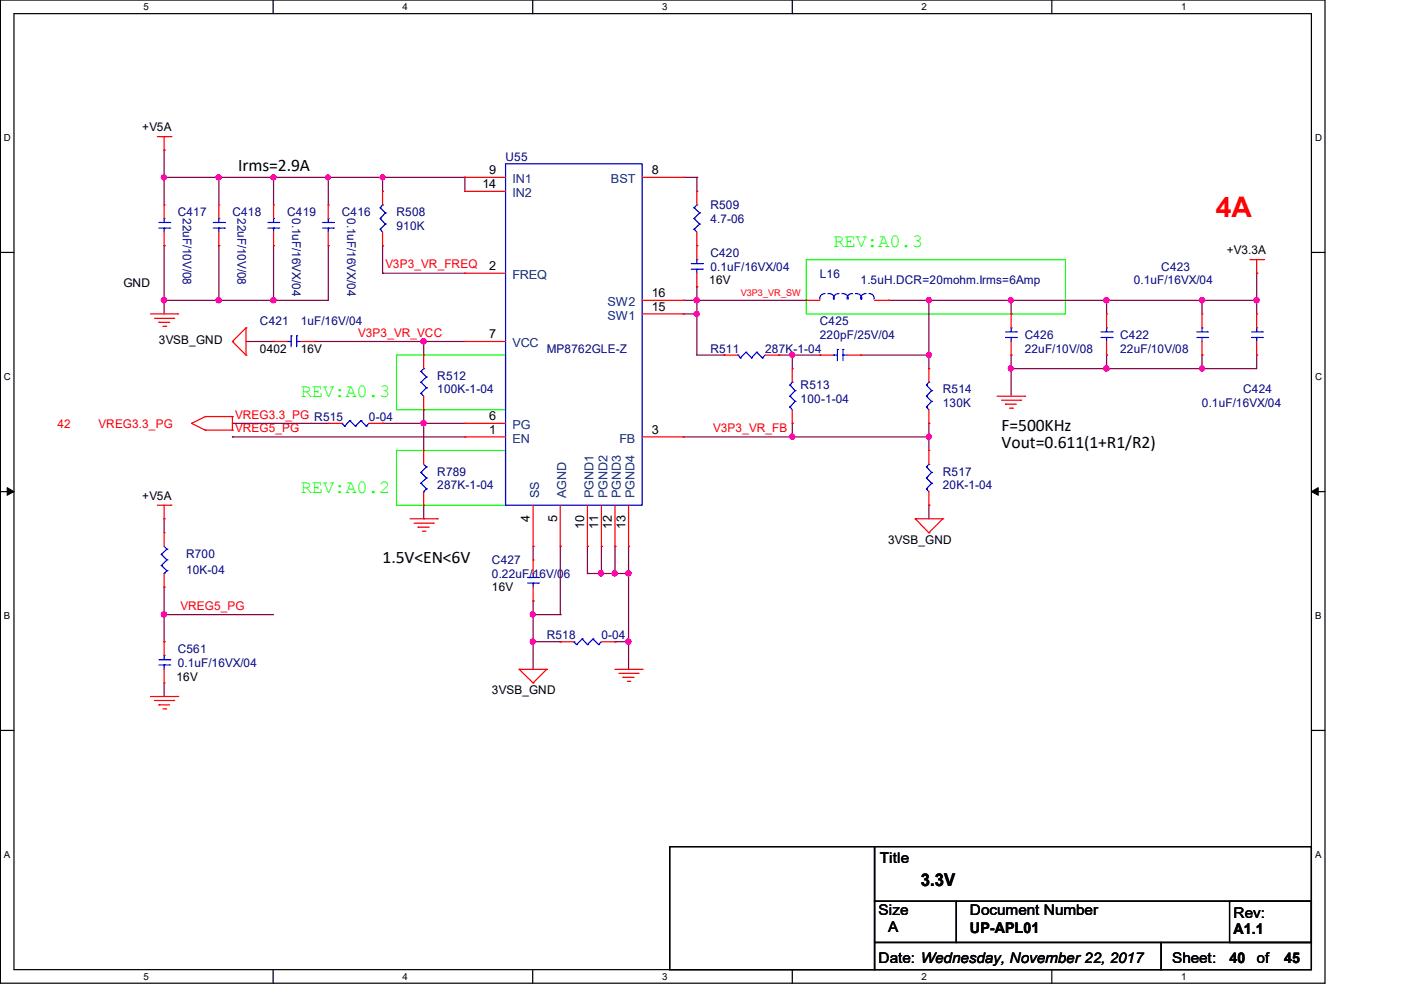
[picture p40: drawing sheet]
<svg xmlns="http://www.w3.org/2000/svg" width="297mm" height="210mm" viewBox="0 0 297 210" stroke-linecap="round" stroke-linejoin="round" font-family="sans-serif">
<defs><g id="words">
<text font-size="6" fill="#f00" x="257.8" y="46.1">4A</text>
<g font-size="4" fill="#0f0">
<text x="176.7" y="52.3">REV:A0.3</text>
<text x="63.8" y="84.2">REV:A0.3</text>
<text x="63.8" y="104.5">REV:A0.2</text>
</g>
<g font-size="3.7">
<text x="50.5" y="36.3">Irms=2.9A</text>
<text x="212.3" y="91.3">F=500KHz</text>
<text x="212.3" y="95">Vout=0.611(1+R1/R2)</text>
<text x="81.1" y="119.4">1.5V&lt;EN&lt;6V</text>
<text x="195.2" y="187.8">3.3V</text>
</g>
<g font-size="3.1">
<text x="186.5" y="183">Title</text>
<text x="186.3" y="194">Size</text>
<text x="188.3" y="197.7">A</text>
<text x="205.7" y="194">Document Number</text>
<text x="205.7" y="197.8">UP-APL01</text>
<text x="261.5" y="194.6">Rev:</text>
<text x="261.5" y="198.1">A1.1</text>
<text x="186.3" y="204.1">Date: Wednesday, November 22, 2017</text>
<text x="248.5" y="204.1">Sheet:</text>
<text x="260.7" y="204.2">40</text>
<text x="266.4" y="204.1">of</text>
<text x="272.3" y="204.2">45</text>
</g>
<g font-size="2.6">
<text x="102.3" y="39.9">14</text>
<text x="103.7" y="36.9">9</text>
<text x="138.2" y="36.9">8</text>
<text x="103.7" y="57.2">2</text>
<text x="138.2" y="63">16</text>
<text x="138.2" y="65.9">15</text>
<text x="103.7" y="71.7">7</text>
<text x="103.7" y="89.1">6</text>
<text x="103.7" y="92">1</text>
<text x="138.2" y="92">3</text>
<text x="112.4" y="110.7" transform="rotate(-90 112.4 110.7)">4</text>
<text x="118.1" y="110.7" transform="rotate(-90 118.1 110.7)">5</text>
<text x="123.9" y="112.2" transform="rotate(-90 123.9 112.2)">10</text>
<text x="126.8" y="112.2" transform="rotate(-90 126.8 112.2)">11</text>
<text x="129.7" y="112.2" transform="rotate(-90 129.7 112.2)">12</text>
<text x="132.6" y="112.2" transform="rotate(-90 132.6 112.2)">13</text>
</g>
<g font-size="2.6" fill="#004080">
<text x="108.6" y="38.8">IN1</text>
<text x="108.6" y="41.8">IN2</text>
<text x="129.5" y="38.8">BST</text>
<text x="108.6" y="59.1">FREQ</text>
<text x="128.8" y="64.9">SW2</text>
<text x="128.8" y="67.7">SW1</text>
<text x="108.6" y="73.6">VCC</text>
<text x="108.6" y="93.8">EN</text>
<text x="108.6" y="90.9">PG</text>
<text x="131.3" y="93.8">FB</text>
<text x="114.3" y="105.7" transform="rotate(-90 114.3 105.7)">SS</text>
<text x="120.1" y="105.7" transform="rotate(-90 120.1 105.7)">AGND</text>
<text x="125.8" y="105.7" transform="rotate(-90 125.8 105.7)">PGND1</text>
<text x="128.8" y="105.7" transform="rotate(-90 128.8 105.7)">PGND2</text>
<text x="131.7" y="105.7" transform="rotate(-90 131.7 105.7)">PGND3</text>
<text x="134.5" y="105.7" transform="rotate(-90 134.5 105.7)">PGND4</text>
</g>
<g font-size="2.5">
<text x="30.1" y="27.9">+V5A</text>
<text x="260.1" y="53.9">+V3.3A</text>
<text x="26.2" y="60.9">GND</text>
<text x="150.4" y="60.3">16V</text>
<text x="33.7" y="73">3VSB_GND</text>
<text x="55.1" y="74.8">0402</text>
<text x="63.8" y="74.8">16V</text>
<text x="30.1" y="106">+V5A</text>
<text x="188.3" y="115.3">3VSB_GND</text>
<text x="104.3" y="125.4">16V</text>
<text x="37.4" y="144.3">16V</text>
<text x="104.3" y="147.2">3VSB_GND</text>
</g>
<g font-size="2.5" fill="#000080">
<text x="107.2" y="34.2">U55</text>
<text x="37.7" y="45.8">C417</text>
<text x="38.8" y="46.3" transform="rotate(90 38.8 46.3)">22uF/10V/08</text>
<text x="49.3" y="45.8">C418</text>
<text x="50.4" y="46.3" transform="rotate(90 50.4 46.3)">22uF/10V/08</text>
<text x="60.9" y="45.8">C419</text>
<text x="62" y="46.3" transform="rotate(90 62 46.3)">0.1uF/16VX/04</text>
<text x="72.5" y="45.8">C416</text>
<text x="73.6" y="46.3" transform="rotate(90 73.6 46.3)">0.1uF/16VX/04</text>
<text x="84.1" y="45.8">R508</text>
<text x="150.6" y="44.4">R509</text>
<text x="150.6" y="47.3">4.7-06</text>
<text x="84.1" y="48.7">910K</text>
<text x="150.6" y="54.5">C420</text>
<text x="150.6" y="57.4">0.1uF/16VX/04</text>
<text x="173.8" y="58.9">L16</text>
<text x="246.2" y="57.4">C423</text>
<text x="182.5" y="60.3">1.5uH.DCR=20mohm.Irms=6Amp</text>
<text x="240.4" y="60.3">0.1uF/16VX/04</text>
<text x="55.1" y="68.9">C421</text>
<text x="63.8" y="68.9">1uF/16V/04</text>
<text x="173.8" y="68.9">C425</text>
<text x="173.8" y="71.9">220pF/25V/04</text>
<text x="217.3" y="71.9">C426</text>
<text x="237.5" y="71.9">C422</text>
<text x="115.9" y="74.8">MP8762GLE-Z</text>
<text x="150.6" y="74.8">R511</text>
<text x="162.2" y="74.8">287K-1-04</text>
<text x="217.3" y="74.8">22uF/10V/08</text>
<text x="237.5" y="74.8">22uF/10V/08</text>
<text x="92.7" y="80.5">R512</text>
<text x="92.7" y="83.4">100K-1-04</text>
<text x="169.8" y="82.6">R513</text>
<text x="199.9" y="83.4">R514</text>
<text x="263.6" y="83.4">C424</text>
<text x="78.2" y="89.3">0-04</text>
<text x="169.8" y="85.4">100-1-04</text>
<text x="199.9" y="86.4">130K</text>
<text x="254.8" y="86.4">0.1uF/16VX/04</text>
<text x="92.7" y="100.9">R789</text>
<text x="199.9" y="100.9">R517</text>
<text x="92.7" y="103.7">287K-1-04</text>
<text x="199.9" y="103.7">20K-1-04</text>
<text x="39.5" y="118.2">R700</text>
<text x="104.3" y="119.6">C427</text>
<text x="39.5" y="121.7">10K-04</text>
<text x="104.3" y="122.5">0.22uF/16V/06</text>
<text x="115.9" y="135.6">R518</text>
<text x="127.5" y="135.6">0-04</text>
<text x="37.7" y="138.4">C561</text>
<text x="37.7" y="141.3">0.1uF/16VX/04</text>
</g>
<g font-size="2.5" fill="#f00">
<text x="81.7" y="56.9">V3P3_VR_FREQ</text>
<text x="75.9" y="71.4">V3P3_VR_VCC</text>
<text x="49.9" y="88.7">VREG3.3_PG R515</text>
<text x="12.2" y="90.7">42</text>
<text x="20.9" y="90.7">VREG3.3_PG</text>
<text x="49.9" y="91.6">VREG5_PG</text>
<text x="151.2" y="91.6">V3P3_VR_FB</text>
<text x="38.3" y="129.3">VREG5_PG</text>
</g>
<g font-size="2">
<text x="30.4" y="2.1">5</text>
<text x="85.3" y="2.1">4</text>
<text x="140.4" y="2.1">3</text>
<text x="195.4" y="2.1">2</text>
<text x="250.4" y="2.1">1</text>
<text x=".8" y="30">D</text>
<text x="278.8" y="30">D</text>
<text x=".8" y="80.6">C</text>
<text x="278.8" y="80.6">C</text>
<text x=".8" y="131.3">B</text>
<text x="278.8" y="131.3">B</text>
<text x=".8" y="182">A</text>
<text x="278.8" y="182">A</text>
<text x="30.4" y="207.7">5</text>
<text x="85.3" y="207.7">4</text>
<text x="140.4" y="207.7">3</text>
<text x="195.4" y="207.7">2</text>
<text x="250.4" y="207.7">1</text>
</g>
<text font-size="1.9" fill="#f00" x="157.1" y="62.7">V3P3_VR_SW</text>
</g></defs>
<path d="M.1 0h280.8v208.5h-280.8zM3 2.9h275v202.7h-275z" fill="none" stroke="#000" stroke-width=".25"/>
<g fill="#fff">
<path d="M30.4 .4h1v2.2h-1z"/>
<path d="M30.4 205.9h1v2.2h-1z"/>
</g>
<path d="M57.9 0v2.9M57.9 205.6v2.9" fill="none" stroke="#000" stroke-width=".25"/>
<g fill="#fff">
<path d="M85.3 .4h1.1v2.2h-1.1z"/>
<path d="M85.3 205.9h1.1v2.2h-1.1z"/>
</g>
<path d="M112.9 0v2.9M112.9 205.6v2.9" fill="none" stroke="#000" stroke-width=".25"/>
<g fill="#fff">
<path d="M140.4 .4h1v2.2h-1z"/>
<path d="M140.4 205.9h1v2.2h-1z"/>
</g>
<path d="M168 0v2.9M168 205.6v2.9" fill="none" stroke="#000" stroke-width=".25"/>
<g fill="#fff">
<path d="M195.4 .4h1v2.2h-1z"/>
<path d="M195.4 205.9h1v2.2h-1z"/>
</g>
<path d="M223 0v2.9M223 205.6v2.9" fill="none" stroke="#000" stroke-width=".25"/>
<g fill="#fff">
<path d="M250.4 .4h1.1v2.2h-1.1z"/>
<path d="M250.4 205.9h1.1v2.2h-1.1z"/>
<path d="M.8 28.2h1.4v2.2h-1.4z"/>
<path d="M278.8 28.2h1.4v2.2h-1.4z"/>
<path d="M.8 78.8h1.4v2.2h-1.4z"/>
<path d="M278.8 78.8h1.4v2.2h-1.4z"/>
</g>
<path d="M.1 53.5h2.9M278 53.5h2.9" fill="none" stroke="#000" stroke-width=".25"/>
<g fill="#fff">
<path d="M.8 129.6h1.3v2.2h-1.3z"/>
<path d="M278.8 129.6h1.3v2.2h-1.3z"/>
</g>
<path d="M.1 104.2h2.9M278 104.2h2.9" fill="none" stroke="#000" stroke-width=".25"/>
<path d="M1.5 103.4l1.5 .8-1.5 .8zM278 104.2l1.5-.8v1.6z" fill="#000" stroke="#000" stroke-width=".21"/>
<g fill="#fff">
<path d="M.8 180.2h1.2v2.2h-1.2z"/>
<path d="M278.8 180.2h1.2v2.2h-1.2z"/>
</g>
<path d="M.1 154.9h2.9M278 154.9h2.9M142 179.5h43.4v26.1h-43.4zM185.4 179.5h92.6v11.6h-92.6zM185.4 191.1h17.4v8.7h-17.4zM185.4 199.8h60.8v5.8h-60.8zM202.8 191.1h75.2v8.7h-75.2zM246.2 199.8h31.8v5.8h-31.8zM260.7 191.1h17.3v8.7h-17.3z" fill="none" stroke="#000" stroke-width=".25"/>
<path d="M170.9 55h55v11.6h-55zM84.1 75.3h23.1v11.6h-23.1zM84.1 95.5h23.1v11.6h-23.1z" fill="none" stroke="#0f0" stroke-width=".25"/>
<g fill="none" stroke="#800040" stroke-width=".25">
<path d="M34.8 37.6h.1M34.8 31.8h.1M34.8 37.6h63.8M34.8 31.8v11.6M46.4 37.6h.1M46.4 37.6v5.8M58 37.6h.1M58 37.6v5.8M69.6 37.6h.1M69.6 37.6v5.8M81.1 37.6h.1M81.1 37.6v3"/>
<path d="M98.6 37.6h.1M98.6 37.6v3M144.9 37.6h.1M144.9 37.6h2.8M147.7 37.6h.1M147.7 37.6v3M34.8 52.1h.1M34.8 52.1v14.5M46.4 52.1h.1M46.4 52.1v11.6M58 52.1h.1M58 52.1v11.6"/>
<path d="M69.6 52.1h.1M69.6 52.1v11.6h-34.8M81.1 52.1h.1M81.1 57.9h.1M81.1 52.1v5.8M81.1 57.9h17.5M266.4 57.9h.1M266.4 57.9v8.7M34.8 63.7h.1M46.4 63.7h.1M52.2 72.4h5.8M58 72.4h.1"/>
<path d="M58 63.7h.1M66.6 72.4h.1M66.6 72.4h32M89.8 72.4h.1M89.8 72.4v2.9M144.9 63.7h.1M144.9 66.6h.1M144.9 63.7h26M144.9 66.6h2.8M147.7 60.8h.1M147.7 63.7h.1M147.7 66.6h.1"/>
<path d="M147.7 60.8v14.5h5.8M153.5 75.3h.1M165.1 75.3h.1M165.1 75.3h8.7M168 75.3h.1M168 75.3v2.9M173.8 75.3h.1M182.5 75.3h.1M182.5 75.3h14.4M188.3 63.7h.1M188.3 63.7h78.1M196.9 75.3h.1"/>
<path d="M196.9 63.7h.1M196.9 63.7v14.5M214.4 78.2h.1M214.4 63.7h.1M214.4 75.3h.1M214.4 63.7v2.9M214.4 75.3v8.7M234.6 63.7h.1M234.6 75.3h.1M234.6 78.2h.1M234.6 63.7v2.9M234.6 75.3v2.9"/>
<path d="M254.8 63.7h.1M254.8 75.3h.1M254.8 78.2h.1M254.8 63.7v2.9M254.8 75.3v2.9M266.4 63.7h.1M266.4 75.3h.1M266.4 75.3v2.9h-52M49.3 92.6h.1M49.3 89.8h.1M49.3 92.6h49.3M49.3 89.8h20.3"/>
<path d="M81.1 89.8h.1M81.1 89.8h17.5M89.8 86.9h.1M89.8 89.8h.1M89.8 86.9v8.6M144.9 92.6h.1M144.9 92.6h52M168 89.8h.1M168 92.6h.1M168 89.8v2.8M196.9 89.8h.1M196.9 92.6h.1"/>
<path d="M196.9 89.8v5.7M34.8 110h.1M34.8 110v3M89.8 110h.1M89.8 107.1v2.9M113 115.8h.1M113 115.8v2.9M118.8 115.8h.1M118.8 115.8v14.5M124.5 115.8h.1M124.5 115.8v5.8M127.5 115.8h.1"/>
<path d="M127.5 115.8v5.8M130.4 115.8h.1M130.4 115.8v5.8M133.3 115.8h.1M133.3 115.8v26.1M196.9 107.1h.1M196.9 107.1v2.9M34.8 130.3h.1M34.8 124.5h.1M34.8 136.1h.1M34.8 124.5v11.6M34.8 130.3h23.2"/>
<path d="M113 136.1h.1M113 127.4h.1M113 130.3h.1M113 127.4v14.5M113 136.1h5.8M113 130.3h5.8M118.8 136.1h.1M118.8 130.3h.1M124.5 121.6h.1M124.5 121.6h8.8M127.5 121.6h.1M130.4 136.1h.1"/>
<path d="M130.4 121.6h.1M130.4 136.1h2.9M133.3 136.1h.1M133.3 121.6h.1M34.8 147.7h.1M34.8 144.8v2.9"/>
</g>
<g fill="#f0f" stroke="#f0f" stroke-width=".25">
<circle cx="89.8" cy="72.4" r=".55"/>
<circle cx="147.7" cy="63.6" r=".55"/>
<circle cx="168" cy="75.2" r=".53"/>
<circle cx="147.7" cy="66.6" r=".53"/>
<circle cx="81.1" cy="37.6" r=".51"/>
<circle cx="69.5" cy="37.6" r=".51"/>
<circle cx="58" cy="37.6" r=".53"/>
<circle cx="34.8" cy="63.6" r=".55"/>
<circle cx="58" cy="63.6" r=".55"/>
<circle cx="46.4" cy="63.6" r=".55"/>
<circle cx="196.9" cy="75.2" r=".53"/>
<circle cx="196.9" cy="92.6" r=".53"/>
<circle cx="168" cy="92.6" r=".53"/>
<circle cx="214.3" cy="78.1" r=".53"/>
<circle cx="266.4" cy="63.6" r=".55"/>
<circle cx="133.2" cy="136" r=".55"/>
<circle cx="133.2" cy="121.6" r=".55"/>
<circle cx="130.3" cy="121.6" r=".55"/>
<circle cx="127.4" cy="121.6" r=".53"/>
<circle cx="46.4" cy="37.6" r=".53"/>
<circle cx="34.8" cy="37.6" r=".53"/>
<circle cx="112.9" cy="136" r=".53"/>
<circle cx="112.9" cy="130.3" r=".53"/>
<circle cx="254.8" cy="78.1" r=".53"/>
<circle cx="234.6" cy="78.1" r=".55"/>
<circle cx="214.3" cy="63.6" r=".53"/>
<circle cx="196.9" cy="63.6" r=".53"/>
<circle cx="254.8" cy="63.6" r=".53"/>
<circle cx="234.6" cy="63.6" r=".55"/>
<circle cx="89.8" cy="89.7" r=".55"/>
<circle cx="34.8" cy="130.3" r=".55"/>
</g>
<g fill="none" stroke="#f00" stroke-width=".25">
<path d="M33.4 29h2.8M34.8 31.8h.1M34.8 29v2.8M36.2 29h.1M98.6 37.6h.1M98.6 37.6h8.6M136.1 37.6h8.8M144.9 37.6h.1M34.8 52.1h.1M34.8 43.4h.1M34.8 43.4v2.9M34.8 49.2v2.9"/>
<path d="M46.4 52.1h.1M46.4 43.4h.1M46.4 43.4v2.9M46.4 49.2v2.9M58 52.1h.1M58 43.4h.1M58 43.4v2.9M58 49.2v2.9M69.6 52.1h.1M69.6 43.4h.1M69.6 43.4v2.9M69.6 49.2v2.9"/>
<path d="M81.1 52.1h.1M81.1 40.6h.1M81.1 40.6v2.8M81.1 49.2v2.9M98.6 57.9h.1M98.6 40.6h.1M98.6 57.9h8.6M98.6 40.6h8.6M147.7 52.1h.1M147.7 40.6h.1M147.7 40.6v2.8M147.7 49.2v5.8"/>
<path d="M147.7 57.9v2.9M265 55h2.9M266.4 57.9h.1M266.4 55v2.9M267.9 55h.1M31.9 66.6h5.8M32.8 67.5h4M33.7 68.3h.1M33.7 68.3h2.3M34.5 69.2h.6M35.1 69.2h.1M36.8 67.5h.1"/>
<path d="M37.7 66.6h.1M49.3 72.4h.1M49.3 72.4l2.9 2.9M52.2 75.3h.1M52.2 69.5h.1M52.2 69.5v5.8M52.2 69.5l-2.9 2.9M58 72.4h.1M58 72.4h2.9M63.8 72.4h2.8M66.6 72.4h.1M89.8 75.3h.1"/>
<path d="M89.8 75.3v2.9M98.6 72.4h.1M98.6 72.4h8.6M136.1 66.6h8.8M136.1 63.7h8.8M144.9 63.7h.1M144.9 66.6h.1M147.7 60.8h.1M153.5 75.3h.1M153.5 75.3h3M162.2 75.3h2.9M165.1 75.3h.1"/>
<path d="M168 78.2h.1M168 78.2v2.8M170.9 63.7h.1M170.9 63.7h2.9M173.8 75.3h.1M173.8 75.3h2.9M179.6 75.3h2.9M182.5 75.3h.1M185.4 63.7h2.9M188.3 63.7h.1M196.9 78.2h.1M196.9 78.2v2.8"/>
<path d="M214.4 75.3h.1M214.4 66.6h.1M214.4 66.6v2.9M214.4 72.4v2.9M234.6 75.3h.1M234.6 66.6h.1M234.6 66.6v2.9M234.6 72.4v2.9M254.8 75.3h.1M254.8 66.6h.1M254.8 66.6v2.9M254.8 72.4v2.9"/>
<path d="M266.4 75.3h.1M266.4 66.6h.1M266.4 66.6v2.9M266.4 72.4v2.9M40.6 89.8h.1M40.6 89.8l2.9 1.4M43.5 88.3h.1M43.5 91.2h.1M43.5 88.3l-2.9 1.5M43.5 88.3h5.8M43.5 91.2h5.8M49.3 88.3h.1"/>
<path d="M49.3 91.2h.1M49.3 88.3v2.9M69.6 89.8h.1M69.6 89.8h2.9M78.2 89.8h2.9M81.1 89.8h.1M89.8 86.9h.1M89.8 95.5h.1M89.8 84v2.9M89.8 95.5v3M98.6 92.6h.1M98.6 89.8h.1"/>
<path d="M98.6 92.6h8.6M98.6 89.8h8.6M136.1 92.6h8.8M144.9 92.6h.1M168 89.8h.1M168 86.9v2.9M196.9 89.8h.1M196.9 95.5h.1M196.9 86.9v2.9M196.9 95.5v3M211.4 84h5.9M212.3 84.9h4.1"/>
<path d="M213.2 85.7h.1M213.2 85.7h2.3M214 86.5h.6M214.6 86.5h.1M216.4 84.9h.1M217.3 84h.1M33.4 107.1h2.8M34.8 110h.1M34.8 113h.1M34.8 107.1v2.9M34.8 113v2.8M36.2 107.1h.1"/>
<path d="M87 110h5.7M87.8 110.9h4.1M88.6 111.8h.1M88.6 111.8h2.4M89.6 112.6h.5M89.8 107.1h.1M89.8 104.2v2.9M90.1 112.6h.1M91.9 110.9h.1M92.7 110h.1M113 118.7h.1M113 115.8h.1"/>
<path d="M113 107.1v8.7M113 118.7v2.9M118.8 115.8h.1M118.8 107.1v8.7M124.5 115.8h.1M124.5 107.1v8.7M127.5 115.8h.1M127.5 107.1v8.7M130.4 115.8h.1M130.4 107.1v8.7M133.3 115.8h.1M133.3 107.1v8.7"/>
<path d="M194.1 110h.1M194.1 110h5.8M194.1 110l2.8 3M196.9 113h.1M196.9 107.1h.1M196.9 104.2v2.9M199.9 110h.1M199.9 110l-3 3M34.8 136.1h.1M34.8 124.5h.1M34.8 121.6v2.9M34.8 136.1v2.9"/>
<path d="M113 127.4h.1M113 124.5v2.9M118.8 136.1h.1M118.8 136.1h2.9M127.5 136.1h2.9M130.4 136.1h.1M31.9 147.7h5.8M32.8 148.5h4M33.7 149.5h.1M33.7 149.5h2.3M34.5 150.3h.6M34.8 144.8h.1"/>
<path d="M34.8 141.9v2.9M35.1 150.3h.1M36.8 148.5h.1M37.7 147.7h.1M110.1 141.9h.1M110.1 141.9h5.8M110.1 141.9l2.9 2.9M113 144.8h.1M115.9 141.9h.1M115.9 141.9l-2.9 2.9M130.4 141.9h5.7M131.2 142.8h4.1"/>
<path d="M132.1 143.6h.1M132.1 143.6h2.4M133 144.5h.5M133.5 144.5h.1M135.3 142.8h.1M136.1 141.9h.1"/>
</g>
<g fill="none" stroke="#00f" stroke-width=".25">
<path d="M107.2 34.7h28.9v72.4h-28.9zM33.7 47.2h2.3M33.7 48.4h2.3M34.8 46.3h.1M34.8 48.4h.1M34.8 46.3v.9M34.8 48.4v.8M36 47.2h.1M36 48.4h.1M45.2 47.2h2.4M45.2 48.4h2.4M46.4 46.3h.1"/>
<path d="M46.4 48.4h.1M46.4 46.3v.9M46.4 48.4v.8M47.6 47.2h.1M47.6 48.4h.1M56.8 47.2h2.3M56.8 48.4h2.3M58 46.3h.1M58 48.4h.1M58 46.3v.9M58 48.4v.8M59.1 47.2h.1"/>
<path d="M59.1 48.4h.1M68.4 47.2h2.3M68.4 48.4h2.3M69.6 46.3h.1M69.6 48.4h.1M69.6 46.3v.9M69.6 48.4v.8M70.7 47.2h.1M70.7 48.4h.1M80.6 44h.1M80.6 48.6h.1M80.6 46.3h.1"/>
<path d="M80.6 44l1.1 1.1M80.6 48.6l.5 .6M80.6 46.3l1.1 1.2M81.1 43.4h.1M81.1 43.4l-.5 .6M81.7 47.5h.1M81.7 45.1h.1M81.7 47.5l-1.1 1.1M81.7 45.1l-1.1 1.2M146.6 55.9h2.3M146.6 57.1h2.3M147.2 44h.1"/>
<path d="M147.2 48.6h.1M147.2 46.3h.1M147.2 44l1.1 1.1M147.2 48.6l.5 .6M147.2 46.3l1.1 1.2M147.7 55h.1M147.7 57.1h.1M147.7 43.4h.1M147.7 55v.9M147.7 57.1v.8M147.7 43.4l-.5 .6M148.3 47.5h.1"/>
<path d="M148.3 45.1h.1M148.3 47.5l-1.1 1.1M148.3 45.1l-1.1 1.2M148.9 55.9h.1M148.9 57.1h.1M60.9 72.4h.1M60.9 72.4h.8M61.7 71.2h.1M61.7 71.2v2.3M62.9 71.2h.1M62.9 72.4h.1M62.9 71.2v2.3"/>
<path d="M62.9 72.4h.9M89.2 78.8h.1M89.2 78.8l1.2 1.1M89.8 78.2h.1M89.8 78.2l-.6 .6M90.4 79.9h.1M90.4 79.9l-1.2 1.1M156.5 75.3h.1M156.5 75.3l.5 .6M157 75.9h.1M158.2 74.7h.1M158.2 74.7l1.1 1.2"/>
<path d="M158.2 74.7l-1.2 1.2M159.3 75.9h.1M160.4 74.7h.1M160.4 74.7l1.2 1.2M160.4 74.7l-1.1 1.2M161.6 75.9h.1M162.2 75.3l-.6 .6M174.9 62.2a1.01 1.01 0 0 0-1.1 1.2M175.5 62.3a1.05 1.05 0 0 1 1.3 1.2M176.7 75.3h.1M176.7 75.3h.8M177.5 74.1h.1"/>
<path d="M177.5 74.1v2.4M177.9 62.2a1.04 1.04 0 0 0-1.2 1.2M178.5 62.3a1.07 1.07 0 0 1 1.3 1.2M178.7 74.1h.1M178.7 75.3h.1M178.7 75.3h.9M178.7 74.1v2.4M180.8 62.2a1.06 1.06 0 0 0-1.2 1.2M181.4 62.3a1.07 1.07 0 0 1 1.3 1.2M183.6 62.2a1.06 1.06 0 0 0-1.1 1.2M184.2 62.3a.97 .97 0 0 1 1.1 1.1M213.2 70.4h2.3"/>
<path d="M213.2 71.6h2.3M214.4 69.5h.1M214.4 71.6h.1M214.4 69.5v.9M214.4 71.6v.8M215.5 70.4h.1M215.5 71.6h.1M233.4 70.4h2.4M233.4 71.6h2.4M234.6 69.5h.1M234.6 71.6h.1M234.6 69.5v.9"/>
<path d="M234.6 71.6v.8M235.8 70.4h.1M235.8 71.6h.1M253.7 70.4h2.3M253.7 71.6h2.3M254.8 69.5h.1M254.8 71.6h.1M254.8 69.5v.9M254.8 71.6v.8M256 70.4h.1M256 71.6h.1M265.3 70.4h2.3"/>
<path d="M265.3 71.6h2.3M266.4 69.5h.1M266.4 71.6h.1M266.4 69.5v.9M266.4 71.6v.8M267.6 70.4h.1M267.6 71.6h.1M72.5 89.8h.1M72.5 89.8l.6 .6M73.1 90.4h.1M74.2 89.2h.1M74.2 89.2l-1.1 1.2"/>
<path d="M74.2 89.2l1.2 1.2M75.4 90.4h.1M76.5 89.2h.1M76.5 89.2l1.1 1.2M76.5 89.2l-1.1 1.2M77.6 90.4h.1M78.2 89.8l-.6 .6M89.2 83.4h.1M89.2 81h.1M89.2 83.4l.6 .6M89.2 81l1.2 1.2M89.8 98.5l.6 .5"/>
<path d="M90.4 82.2h.1M90.4 99h.1M90.4 82.2l-1.2 1.2M90.4 99l-1.2 1.2M167.5 81.6h.1M167.5 86.3h.1M167.5 84h.1M167.5 81.6l1.1 1.2M167.5 86.3l.5 .6M167.5 84l1.1 1.1M168 81h.1M168 81l-.5 .6"/>
<path d="M168.6 85.1h.1M168.6 82.8h.1M168.6 85.1l-1.1 1.2M168.6 82.8l-1.1 1.2M196.4 81.6h.1M196.4 86.3h.1M196.4 84h.1M196.4 99h.1M196.4 81.6l1.1 1.2M196.4 86.3l.5 .6M196.4 84l1.1 1.1M196.4 99l1.1 1.2"/>
<path d="M196.9 81h.1M196.9 98.5h.1M196.9 81l-.5 .6M196.9 98.5l-.5 .5M197.5 85.1h.1M197.5 82.8h.1M197.5 85.1l-1.1 1.2M197.5 82.8l-1.1 1.2M34.2 117.5h.1M34.2 119.9h.1M34.2 119.9l1.2 1.1M34.2 117.5l1.2 1.2"/>
<path d="M34.8 115.8l.6 .6M35.4 116.4h.1M35.4 118.7h.1M35.4 116.4l-1.2 1.1M35.4 118.7l-1.2 1.2M89.2 100.2h.1M89.2 102.5h.1M89.2 102.5l1.2 1.1M89.2 100.2l1.2 1.2M89.8 104.2h.1M90.4 103.6h.1M90.4 101.4h.1"/>
<path d="M90.4 103.6l-.6 .6M90.4 101.4l-1.2 1.1M196.4 103.6h.1M196.4 101.4h.1M196.4 103.6l.5 .6M196.4 101.4l1.1 1.1M197.5 102.5h.1M197.5 100.2h.1M197.5 102.5l-1.1 1.1M197.5 100.2l-1.1 1.2M33.7 139.9h2.3M34.8 139h.1"/>
<path d="M34.8 121.6h.1M34.8 139v.9M35.4 121h.1M35.4 121l-.6 .6M36 139.9h.1M111.8 122.4h2.3M111.8 123.6h2.3M113 121.6h.1M113 123.6h.1M113 121.6v.8M113 123.6v.9M114.1 122.4h.1"/>
<path d="M114.1 123.6h.1M121.7 136.1h.1M121.7 136.1l.6 .6M122.3 136.7h.1M123.4 135.5h.1M123.4 135.5l-1.1 1.2M123.4 135.5l1.1 1.2M124.5 136.7h.1M125.7 135.5h.1M125.7 135.5l1.2 1.2M125.7 135.5l-1.2 1.2M126.9 136.7h.1"/>
<path d="M127.5 136.1l-.6 .6M33.7 141h2.3M34.8 141h.1M34.8 141v.9M36 141h.1"/>
</g>
<use href="#words"/>
</svg>
